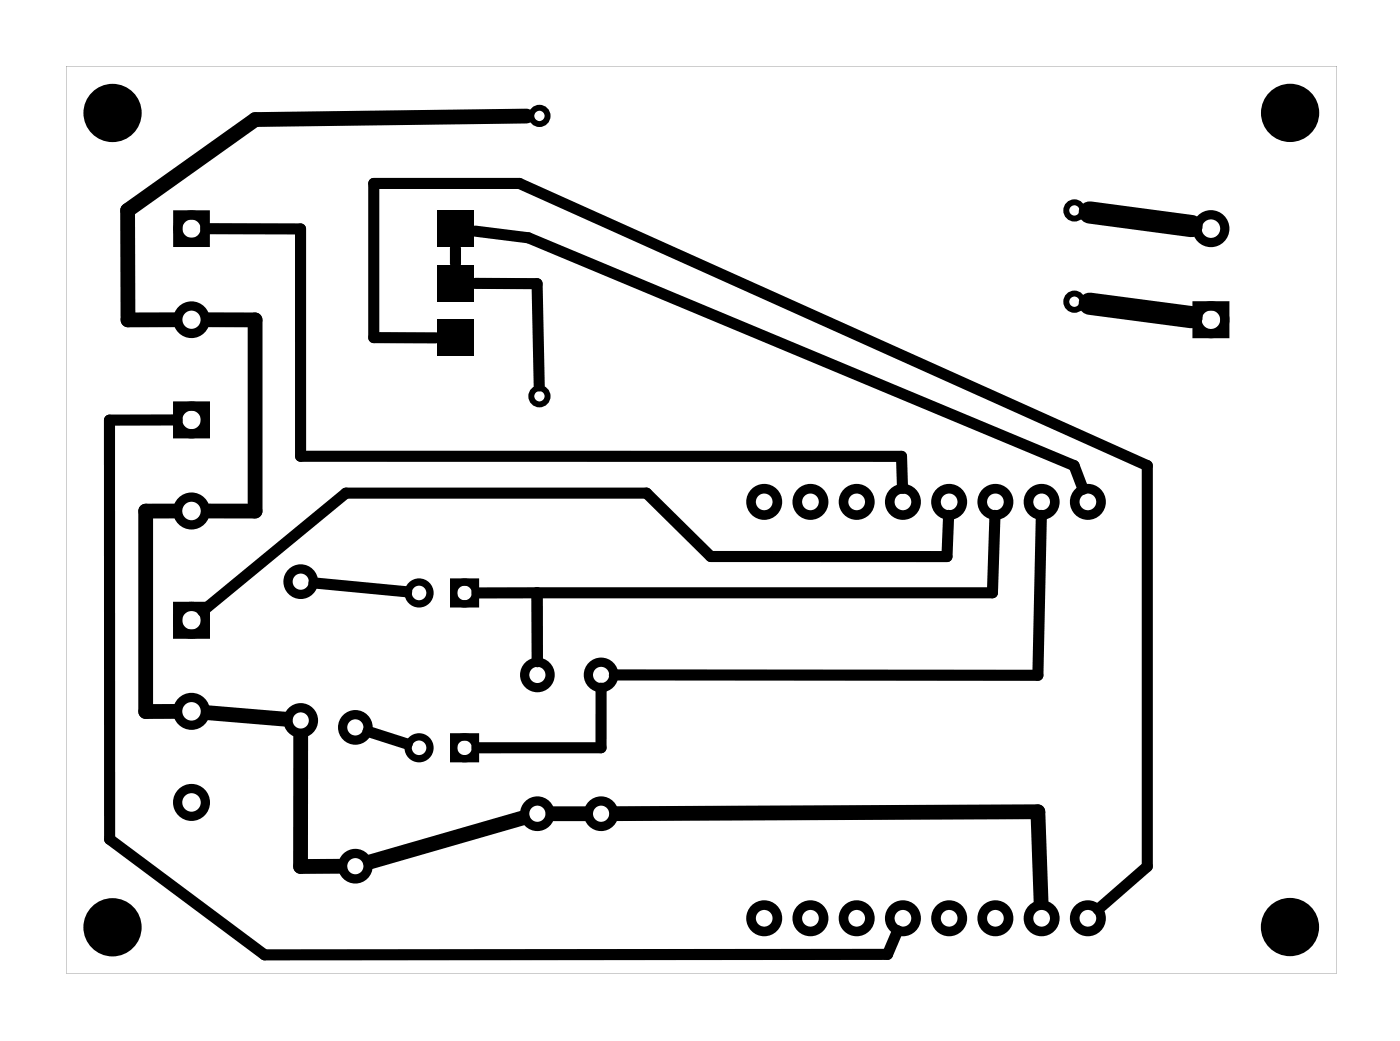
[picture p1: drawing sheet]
<svg xmlns="http://www.w3.org/2000/svg" width="77mm" height="57mm" viewBox="0 0 77 57" stroke-linecap="round" stroke-linejoin="round" font-family="sans-serif">
<g fill="#000">
<path d="M24 11.6h2v2h-2zM24 17.6h2v2h-2zM24 14.6h2v2h-2z"/>
<path d="M3.6 3.6v49.8h69.8v-49.8zM3.6 3.6h69.8v49.8h-69.8z"/>
</g>
<g fill="none" stroke="#000" stroke-width=".53">
<circle cx="42" cy="27.6" r=".72"/>
<circle cx="44.5" cy="27.6" r=".72"/>
<circle cx="47.1" cy="27.6" r=".72"/>
<circle cx="49.6" cy="27.6" r=".72"/>
<circle cx="52.1" cy="27.6" r=".72"/>
<circle cx="54.7" cy="27.6" r=".72"/>
<circle cx="57.2" cy="27.6" r=".72"/>
<circle cx="59.8" cy="27.6" r=".72"/>
<circle cx="42" cy="50.4" r=".72"/>
<circle cx="44.5" cy="50.4" r=".72"/>
<circle cx="47.1" cy="50.4" r=".72"/>
<circle cx="49.6" cy="50.4" r=".72"/>
<circle cx="52.1" cy="50.4" r=".72"/>
<circle cx="54.7" cy="50.4" r=".72"/>
<circle cx="57.2" cy="50.4" r=".72"/>
<circle cx="59.8" cy="50.4" r=".72"/>
</g>
<g fill="none" stroke="#000" stroke-width=".32">
<circle cx="29.6" cy="6.4" r=".45"/>
<circle cx="59" cy="16.6" r=".45"/>
<circle cx="59" cy="11.6" r=".45"/>
<circle cx="29.6" cy="21.8" r=".45"/>
</g>
<g fill="none" stroke="#000" stroke-width=".51">
<path d="M9.8 11.8h1.5v1.5h-1.5zM65.8 16.8h1.5v1.5h-1.5zM9.8 33.3h1.5v1.5h-1.5zM9.8 22.3h1.5v1.5h-1.5z"/>
<circle cx="10.5" cy="12.6" r=".75"/>
<circle cx="10.5" cy="17.6" r=".75"/>
<circle cx="66.5" cy="17.6" r=".76"/>
<circle cx="66.5" cy="12.6" r=".76"/>
<circle cx="10.5" cy="39.1" r=".76"/>
<circle cx="10.5" cy="28.1" r=".76"/>
<circle cx="10.5" cy="23.1" r=".76"/>
<circle cx="10.5" cy="34.1" r=".76"/>
<circle cx="16.5" cy="39.6" r=".7"/>
<circle cx="16.5" cy="31.9" r=".7"/>
<circle cx="19.5" cy="39.9" r=".7"/>
<circle cx="29.5" cy="37.1" r=".7"/>
<circle cx="33" cy="37.1" r=".7"/>
<circle cx="10.5" cy="44.1" r=".76"/>
<circle cx="19.5" cy="47.6" r=".7"/>
<circle cx="29.5" cy="44.7" r=".7"/>
<circle cx="33" cy="44.7" r=".7"/>
</g>
<g fill="#000">
<circle cx="6.2" cy="6.2" r="1.6"/>
<circle cx="70.9" cy="6.2" r="1.6"/>
<circle cx="6.2" cy="50.9" r="1.6"/>
<circle cx="70.9" cy="50.9" r="1.6"/>
</g>
<g fill="none" stroke="#000" stroke-width=".4">
<path d="M24.9 32h1.2v1.2h-1.2zM24.9 40.5h1.2v1.2h-1.2z"/>
<circle cx="23" cy="32.6" r=".6"/>
<circle cx="25.5" cy="32.6" r=".6"/>
<circle cx="23" cy="41.1" r=".6"/>
<circle cx="25.5" cy="41.1" r=".6"/>
</g>
<g fill="none" stroke="#000" stroke-width=".61">
<path d="M11.3 12.6h5.2v12.4l33 .1 .1 1.7M23.9 18.5h-3.4v-8.4h8l34.5 15.5v22l-2.7 2.3M25 13.6v.9M26.1 12.7l2.9 .4 30 12.5 .5 1.3M26.1 15.6h3.4l.1 5.6M9.7 23.1h-3.7v23l8.5 6.3h34.3l.5-1.3M17.2 32l5.1 .5M29.5 32.5v3.8M33 37.8v3.3h-6.8M52.1 28.3l-.1 2.3h-13l-3.5-3.5h-16.5l-7.9 6.5M54.7 28.3l-.2 4.2-28.3 .1M57.2 28.3l-.2 8.8h-23.3"/>
<path d="M20.2 40.2l2.2 .6"/>
</g>
<path d="M11.4 17.6h2.6v10.5h-2.5M28.9 6.4l-14.9 .2-7 4.9v6.1h2.6M9.6 28.1h-1.6v11h1.6M11.4 39.1l4.3 .4M16.5 40.4v7.2h2.2M28.7 44.9l-8.3 2.4M30.4 44.7h1.8M33.9 44.7l23.1-.1 .2 4.9" fill="none" stroke="#000" stroke-width=".81"/>
<path d="M59.9 11.7l5.6 .7M59.9 16.7l5.6 .7" fill="none" stroke="#000" stroke-width="1.2"/>
</svg>
